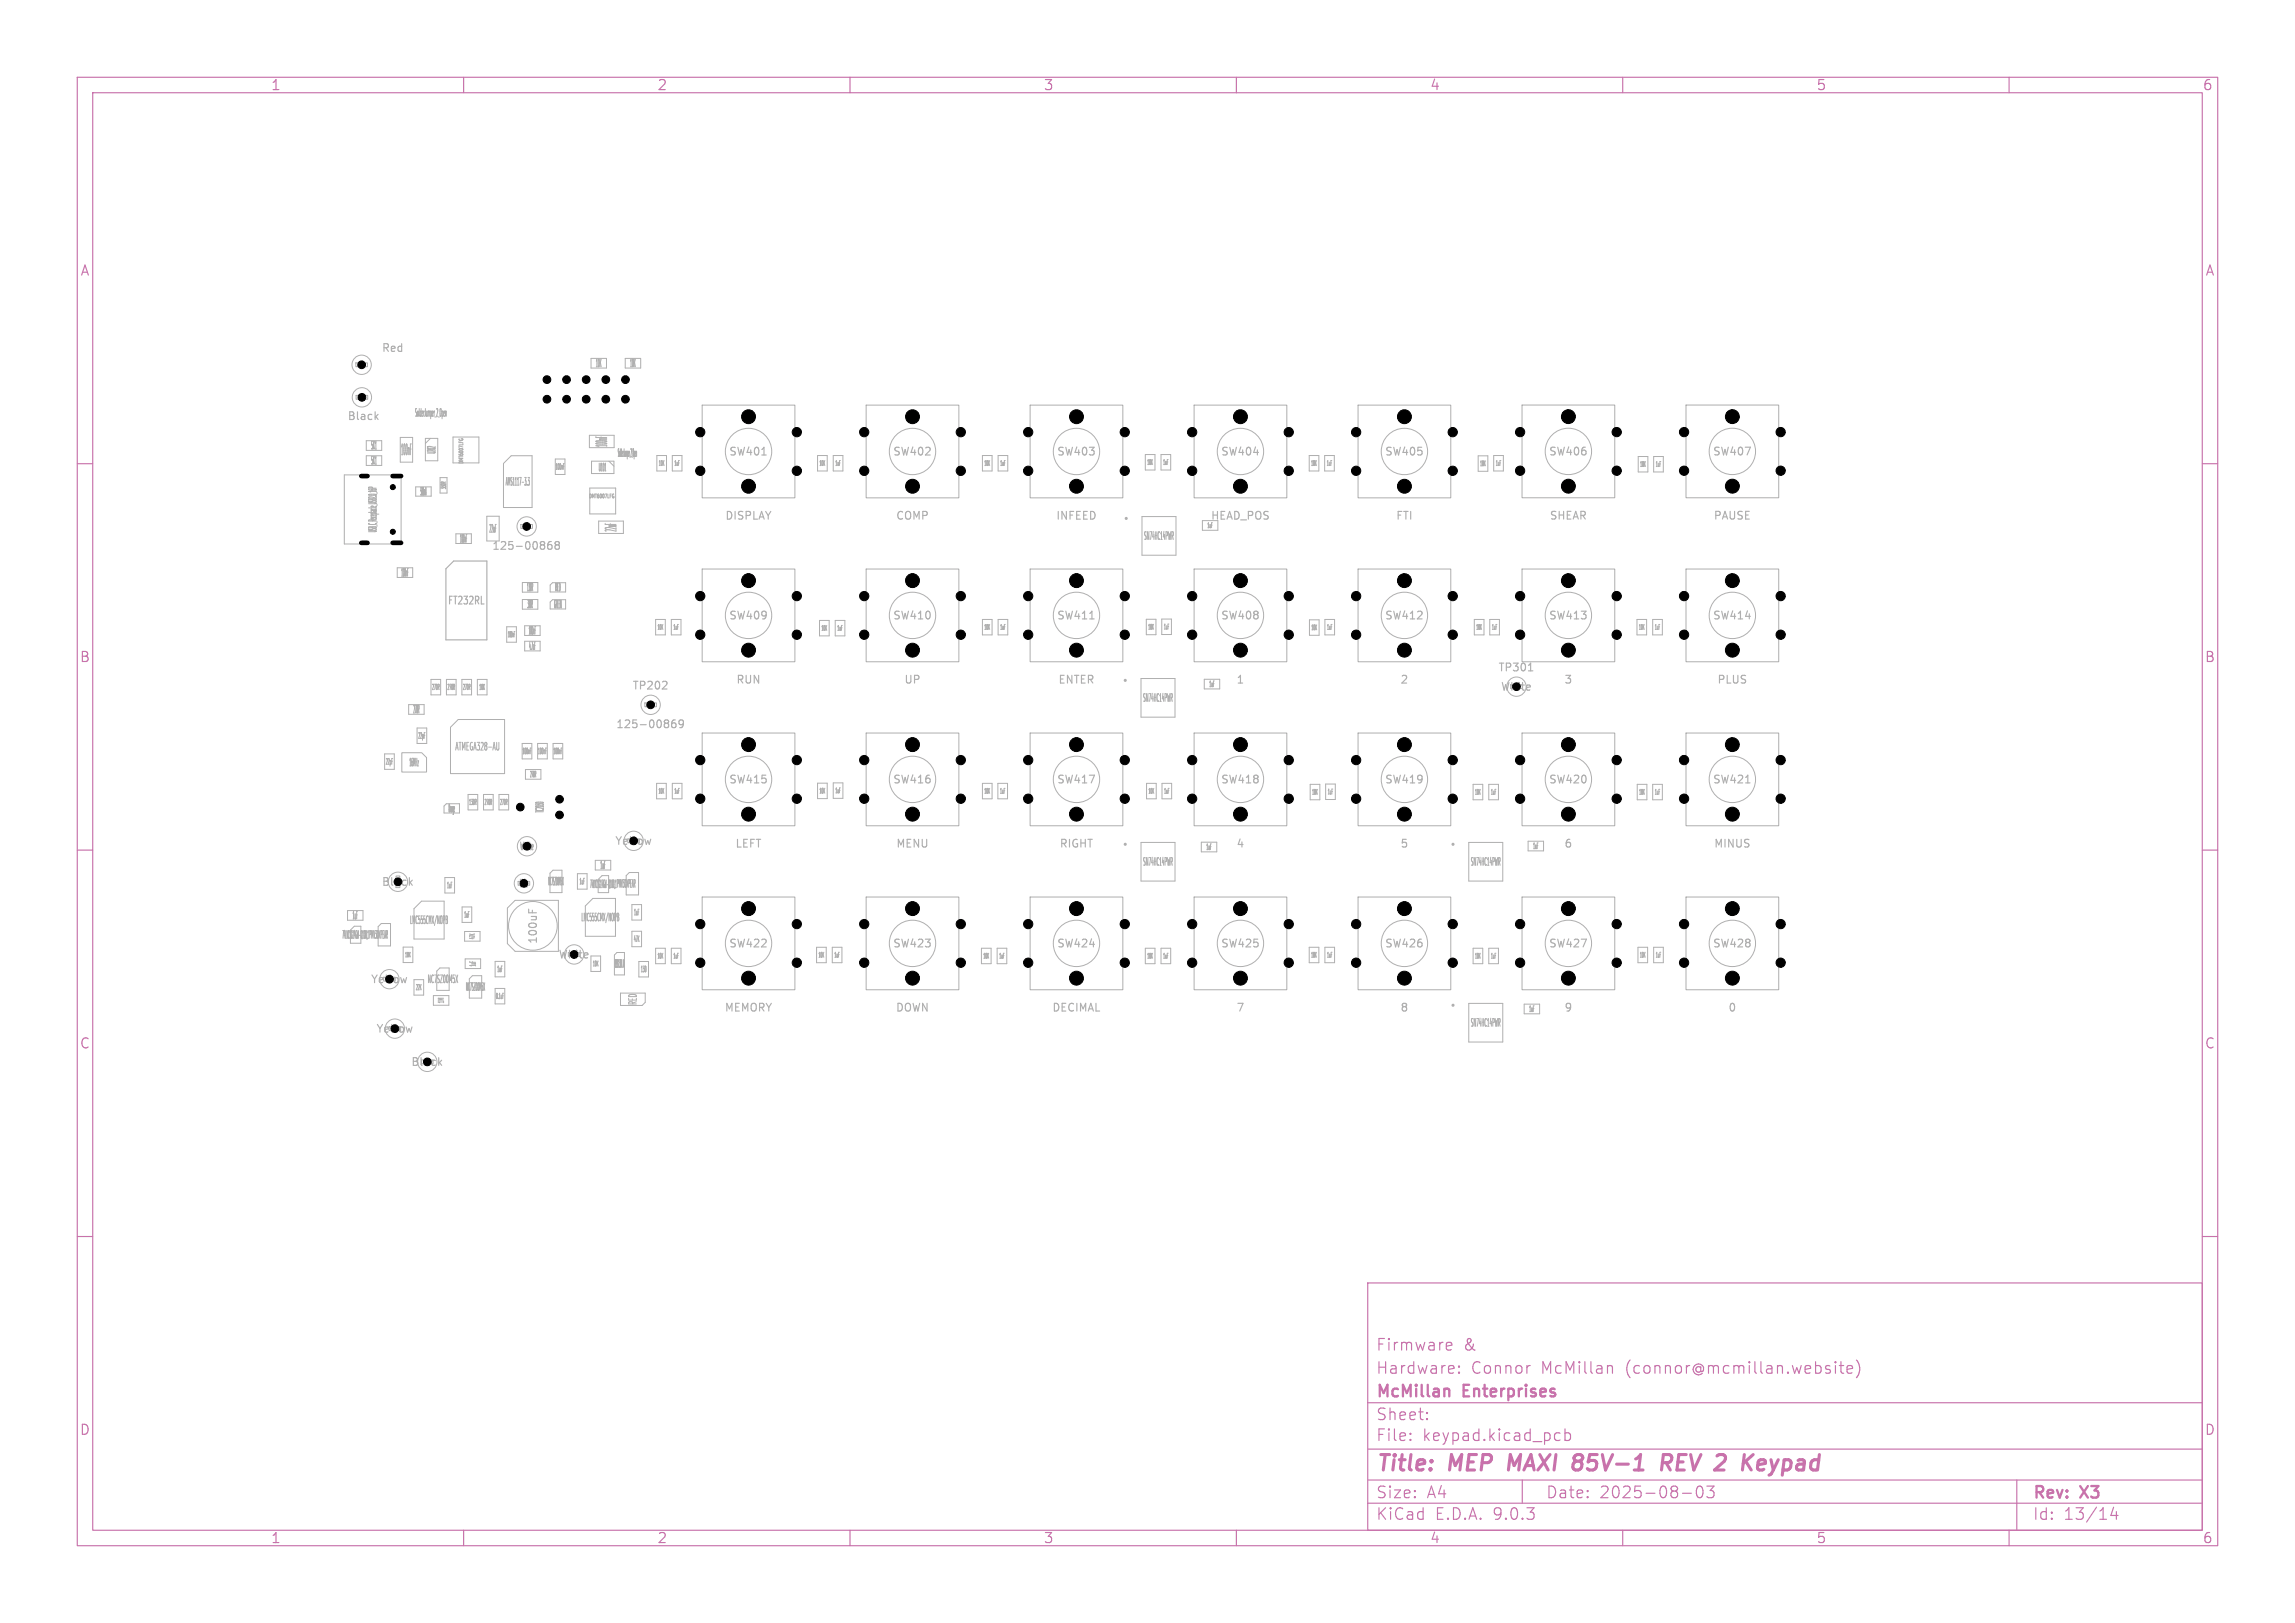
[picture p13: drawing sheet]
<svg xmlns="http://www.w3.org/2000/svg" width="297mm" height="210mm" viewBox="0 0 297 210" stroke-linecap="round" stroke-linejoin="round" font-family="sans-serif">
<defs><g id="words">
<g font-size="2.8" fill="#c872ab">
<text x="178" y="190.9">Title:</text>
<text x="187.7" y="190.9">MEP</text>
<text x="196.1" y="190.9">MAXI</text>
<text x="205.3" y="190.9">85V-1</text>
<text x="217.5" y="190.9">REV 2</text>
<text x="229.6" y="190.9">Keypad</text>
</g>
<g font-size="2.1" fill="#c872ab">
<text x="178" y="178">Hardware:</text>
<text x="178" y="175">Firmware</text>
<text x="189.4" y="175">&amp;</text>
<text x="190.4" y="178">Connor</text>
<text x="199.5" y="178">McMillan</text>
<text x="210.5" y="178">(connor@mcmillan.website)</text>
<text x="178" y="184">Sheet:</text>
<text x="178" y="181.2">McMillan</text>
<text x="189.5" y="181.2">Enterprises</text>
<text x="178" y="186.7">File:</text>
<text x="184.1" y="186.7">keypad.kicad_pcb</text>
<text x="178" y="196.9">KiCad</text>
<text x="178" y="194.1">Size:</text>
<text x="184.7" y="194.1">A4</text>
<text x="185.7" y="196.9">E.D.A.</text>
<text x="193.3" y="196.9">9.0.3</text>
<text x="200" y="194.1">Date:</text>
<text x="207" y="194.1">2025-08-03</text>
<text x="263" y="194.3">Rev:</text>
<text x="263" y="196.9">Id:</text>
<text x="267.1" y="196.9">13/14</text>
<text x="269.4" y="194.3">X3</text>
</g>
<g font-size="1.9" fill="#afafaf">
<text x="51.8" y="59">100nF</text>
<text x="78.7" y="57.9" transform="rotate(-90 78.7 57.9)">100nF</text>
<text x="79.9" y="68.9" transform="rotate(-90 79.9 68.9)">22uF</text>
</g>
<g font-size="1.8" fill="#c872ab">
<text x="35" y="11.9">1</text>
<text x="85" y="11.9">2</text>
<text x="135" y="11.9">3</text>
<text x="185" y="11.9">4</text>
<text x="235" y="11.9">5</text>
<text x="285" y="11.9">6</text>
<text x="10.3" y="35.9">A</text>
<text x="285.4" y="35.9">A</text>
<text x="10.3" y="85.9">B</text>
<text x="285.3" y="85.9">B</text>
<text x="10.3" y="135.9">C</text>
<text x="285.3" y="135.9">C</text>
<text x="10.3" y="185.9">D</text>
<text x="285.3" y="185.9">D</text>
<text x="35" y="199.9">1</text>
<text x="85" y="199.9">2</text>
<text x="135" y="199.9">3</text>
<text x="185" y="199.9">4</text>
<text x="235" y="199.9">5</text>
<text x="285" y="199.9">6</text>
</g>
<g font-size="1.4" fill="#afafaf">
<text x="49.3" y="45.7">Red</text>
<text x="77.1" y="47.6">10K</text>
<text x="81.5" y="47.6">10K</text>
<text x="53.7" y="54">SolderJumper_2_Open</text>
<text x="44.9" y="54.6">Black</text>
<text x="48" y="58.2">5K1</text>
<text x="56.4" y="58.8" transform="rotate(-90 56.4 58.8)">U202</text>
<text x="79.9" y="59.2">SolderJumper_2_Open</text>
<text x="94.3" y="59.1">SW401</text>
<text x="115.5" y="59.1">SW402</text>
<text x="136.7" y="59.1">SW403</text>
<text x="157.9" y="59.1">SW404</text>
<text x="179.1" y="59.1">SW405</text>
<text x="200.4" y="59.1">SW406</text>
<text x="221.6" y="59.1">SW407</text>
<text x="48" y="60.2">5K1</text>
<text x="54.4" y="64.2">500mA</text>
<text x="65.4" y="62.9">AMS1117-3.3</text>
<text x="77.4" y="61.1">U101</text>
<text x="48.8" y="68.9" transform="rotate(-90 48.8 68.9)">USB_C_Receptacle_USB2.0_16P</text>
<text x="59.5" y="70.3">100nF</text>
<text x="63.3" y="69">22uF</text>
<text x="63.6" y="71.3">125-00868</text>
<text x="93.8" y="67.4">DISPLAY</text>
<text x="115.9" y="67.4">COMP</text>
<text x="136.6" y="67.4">INFEED</text>
<text x="148" y="70">SN74HC14PWR</text>
<text x="156.6" y="67.4">HEAD_POS</text>
<text x="180.6" y="67.4">FTI</text>
<text x="200.5" y="67.4">SHEAR</text>
<text x="221.7" y="67.4">PAUSE</text>
<text x="51.9" y="74.7">100nF</text>
<text x="68.2" y="76.6">130R</text>
<text x="71.8" y="76.6">RED</text>
<text x="57.9" y="78.4">FT232RL</text>
<text x="68.2" y="78.8">30R</text>
<text x="68.4" y="82.2">100nF</text>
<text x="71.7" y="78.8">GREEN</text>
<text x="94.3" y="80.4">SW409</text>
<text x="115.5" y="80.4">SW410</text>
<text x="136.7" y="80.4">SW411</text>
<text x="157.9" y="80.4">SW408</text>
<text x="179.1" y="80.4">SW412</text>
<text x="200.4" y="80.4">SW413</text>
<text x="221.6" y="80.4">SW414</text>
<text x="68.4" y="84.2">4.7uF</text>
<text x="81.8" y="89.4">TP202</text>
<text x="95.2" y="88.7">RUN</text>
<text x="116.9" y="88.7">UP</text>
<text x="136.9" y="88.7">ENTER</text>
<text x="159.9" y="88.7">1</text>
<text x="181.1" y="88.7">2</text>
<text x="193.8" y="87.1">TP301</text>
<text x="202.4" y="88.7">3</text>
<text x="222.2" y="88.7">PLUS</text>
<text x="53.4" y="92.4">270R</text>
<text x="79.6" y="94.4">125-00869</text>
<text x="147.8" y="90.9">SN74HC14PWR</text>
<text x="52.9" y="99.2">16MHz</text>
<text x="58.8" y="97.3">ATMEGA328-AU</text>
<text x="94.3" y="101.6">SW415</text>
<text x="115.5" y="101.6">SW416</text>
<text x="136.7" y="101.6">SW417</text>
<text x="157.9" y="101.6">SW418</text>
<text x="179.1" y="101.6">SW419</text>
<text x="200.4" y="101.6">SW420</text>
<text x="221.6" y="101.6">SW421</text>
<text x="58" y="105.2">Orange</text>
<text x="70.5" y="105.2" transform="rotate(-90 70.5 105.2)">TC2030</text>
<text x="77.6" y="112.5">1uF</text>
<text x="95.1" y="109.9">LEFT</text>
<text x="115.9" y="109.9">MENU</text>
<text x="137" y="109.9">RIGHT</text>
<text x="147.8" y="112.1">SN74HC14PWR</text>
<text x="159.9" y="109.9">4</text>
<text x="181.1" y="109.9">5</text>
<text x="190.3" y="112.1">SN74HC14PWR</text>
<text x="202.4" y="109.9">6</text>
<text x="221.7" y="109.9">MINUS</text>
<text x="45.6" y="119">1uF</text>
<text x="53" y="119.7">LMC555CMX/NOPB</text>
<text x="70.9" y="114.6">NC7SZ08M5X</text>
<text x="75.1" y="119.3">LMC555CMX/NOPB</text>
<text x="76.3" y="115">74LVC1G14GW-Q100,1 PMV30XPEAR</text>
<text x="44.3" y="121.5">74LVC1G14GW-Q100,1 PMV30XPEAR</text>
<text x="69.7" y="122.2" transform="rotate(-90 69.7 122.2)">100uF</text>
<text x="79.5" y="125.3">BSS138 JI</text>
<text x="94.3" y="122.8">SW422</text>
<text x="115.5" y="122.8">SW423</text>
<text x="136.7" y="122.8">SW424</text>
<text x="157.9" y="122.8">SW425</text>
<text x="179.1" y="122.8">SW426</text>
<text x="200.4" y="122.8">SW427</text>
<text x="221.6" y="122.8">SW428</text>
<text x="55.2" y="127.4">NC7SZ00M5X</text>
<text x="60.2" y="128.3">NC7SZ00M5X</text>
<text x="82.6" y="130.2" transform="rotate(-90 82.6 130.2)">RED</text>
<text x="93.7" y="131.1">MEMORY</text>
<text x="115.8" y="131.1">DOWN</text>
<text x="136.1" y="131.1">DECIMAL</text>
<text x="159.9" y="131.1">7</text>
<text x="181.1" y="131.1">8</text>
<text x="202.4" y="131.1">9</text>
<text x="223.6" y="131.1">0</text>
<text x="190.3" y="133">SN74HC14PWR</text>
</g>
<g font-size="1.4">
<text x="194.1" y="89.6">White</text>
<text x="67.2" y="110.2">White</text>
<text x="79.5" y="109.5">Yellow</text>
<text x="49.3" y="114.8">Black</text>
<text x="67.2" y="114.9">White</text>
<text x="72.2" y="124.2">White</text>
<text x="47.9" y="127.4">Yellow</text>
<text x="48.6" y="133.8">Yellow</text>
<text x="53.1" y="138.1">Black</text>
</g>
<g font-size="1" fill="#afafaf">
<text x="71.8" y="60.9">100nF</text>
<text x="65.7" y="82.5">100nF</text>
<text x="55.8" y="89.4">270R</text>
<text x="57.8" y="89.4">270R</text>
<text x="59.8" y="89.4">270R</text>
<text x="62" y="89.4">10K</text>
<text x="156.4" y="89">1uF</text>
<text x="54.1" y="95.7">22pF</text>
<text x="49.9" y="99">22pF</text>
<text x="67.6" y="97.7">100nF</text>
<text x="68.6" y="100.7">270R</text>
<text x="69.6" y="97.7">100nF</text>
<text x="71.6" y="97.7">100nF</text>
<text x="60.6" y="104.2">130R</text>
<text x="62.6" y="104.2">270R</text>
<text x="64.6" y="104.2">270R</text>
<text x="156.1" y="110.1">1uF</text>
<text x="198.3" y="109.9">1uF</text>
<text x="57.8" y="115">1uF</text>
<text x="60" y="118.8">1uF</text>
<text x="74.9" y="114.5">1uF</text>
<text x="82" y="118.5">1uF</text>
<text x="61.7" y="125.1" transform="rotate(-90 61.7 125.1)">1uF</text>
<text x="64.3" y="125.9">1uF</text>
<text x="82" y="122">47K</text>
<text x="82.9" y="125.9">130</text>
<text x="53.8" y="128.2">22K</text>
<text x="57.6" y="129.9" transform="rotate(-90 57.6 129.9)">1M</text>
<text x="64.1" y="129.3">0.1uF</text>
<text x="197.8" y="131">1uF</text>
</g>
<g font-size=".9" fill="#afafaf">
<text x="85.2" y="60.4">10K</text>
<text x="87.2" y="60.4">1uF</text>
<text x="106" y="60.4">10K</text>
<text x="108" y="60.4">1uF</text>
<text x="127.3" y="60.4">10K</text>
<text x="129.4" y="60.4">1uF</text>
<text x="148.4" y="60.2">10K</text>
<text x="150.5" y="60.2">1uF</text>
<text x="169.6" y="60.4">10K</text>
<text x="171.6" y="60.4">1uF</text>
<text x="191.5" y="60.4">10K</text>
<text x="193.5" y="60.4">1uF</text>
<text x="212.2" y="60.5">10K</text>
<text x="214.2" y="60.5">1uF</text>
<text x="156.2" y="68.4">1uF</text>
<text x="85" y="81.6">10K</text>
<text x="87.1" y="81.6">1uF</text>
<text x="106.2" y="81.7">10K</text>
<text x="108.3" y="81.7">1uF</text>
<text x="127.3" y="81.6">10K</text>
<text x="129.4" y="81.6">1uF</text>
<text x="148.5" y="81.5">10K</text>
<text x="150.6" y="81.5">1uF</text>
<text x="169.7" y="81.6">10K</text>
<text x="171.7" y="81.6">1uF</text>
<text x="191" y="81.6">10K</text>
<text x="193" y="81.6">1uF</text>
<text x="212" y="81.6">10K</text>
<text x="214.1" y="81.6">1uF</text>
<text x="85.2" y="102.8">10K</text>
<text x="87.2" y="102.8">1uF</text>
<text x="106" y="102.8">10K</text>
<text x="108" y="102.7">1uF</text>
<text x="127.3" y="102.8">10K</text>
<text x="129.4" y="102.8">1uF</text>
<text x="148.6" y="102.8">10K</text>
<text x="150.6" y="102.8">1uF</text>
<text x="169.7" y="102.9">10K</text>
<text x="171.8" y="102.9">1uF</text>
<text x="190.8" y="102.9">10K</text>
<text x="192.9" y="102.9">1uF</text>
<text x="212.1" y="102.9">10K</text>
<text x="214.1" y="102.9">1uF</text>
<text x="61.5" y="121.6" transform="rotate(-90 61.5 121.6)">47K</text>
<text x="76.7" y="125.1">10K</text>
<text x="85" y="124.1">10K</text>
<text x="87.1" y="124.1">1uF</text>
<text x="105.9" y="124">10K</text>
<text x="107.9" y="124">1uF</text>
<text x="127.2" y="124.1">10K</text>
<text x="129.3" y="124.1">1uF</text>
<text x="148.4" y="124.1">10K</text>
<text x="150.5" y="124.1">1uF</text>
<text x="169.6" y="124">10K</text>
<text x="171.7" y="124">1uF</text>
<text x="190.8" y="124.1">10K</text>
<text x="192.9" y="124.1">1uF</text>
<text x="212.2" y="124">10K</text>
<text x="214.2" y="124">1uF</text>
</g>
<g font-size=".8" fill="#afafaf">
<text x="57.8" y="63.4" transform="rotate(-90 57.8 63.4)">330R</text>
<text x="52.4" y="123.9">10K</text>
</g>
<g font-size=".7" fill="#afafaf">
<text x="60.1" y="60.1" transform="rotate(-90 60.1 60.1)">DMT6007LFG</text>
<text x="76.1" y="64.6">DMT6007LFG</text>
</g>
</g></defs>
<g fill="none" stroke="#c872ab" stroke-width=".15">
<path d="M10 10h277v190h-277zM12 12h273v186h-273zM60 10v2M110 10v2M160 10v2M210 10v2M260 10v2M10 60h2M285 60h2M10 110h2M285 110h2M10 160h2"/>
<path d="M177 166h108v32h-108zM187.2 174.6l.2 .1 .4-.1M187.2 173.8l.5-.1 .1 .1 .1 .3-.7 .1M188.8 177.6h.1l-.1 .1M188.8 177.6h-.1l.1 .1M188.8 176.8v.1M188.8 177.6v.1M188.8 176.8h.1l-.1 .1M188.8 176.8h-.1l.1 .1M197.9 176.7h.1M208.2 176.7l.4 .1 .1 .1v.8M237.5 176.2l.1 .1h-.1"/>
<path d="M237.5 176.2v.1M237.5 176.7v1M238 176.7h.6M238.2 176.2v1.3l.1 .1 .3 .1M239 177.2l.7-.1v-.3l-.5-.1-.2 .2 .1 .7 .1 .1 .5-.1M240.2 176a1.72 1.72 0 0 1 0 2.3M285 160h2M60 198v2M110 198v2M160 198v2M177 194.5h108M177 191.5h108"/>
<path d="M177 187.5h108M177 181.5h108M182.5 186.3h.1l-.1 .1M182.5 186.3v.1M182.5 185.5v.1M182.5 185.5h.1l-.1 .1M184.7 183.6v.1M184.7 183.6h-.1l.1 .1M184.7 182.8v.1M184.7 182.8h-.1l.1 .1M197 191.5v3M201.3 186.3l.2 .1 .4-.1"/>
<path d="M201.3 185.5l.2-.1 .4 .1M202.5 185.5l.5-.1 .2 .3v.4l-.1 .2-.1 .1-.5-.1M202.5 184.9v1.5M210 198v2M217.7 193.2h1.2M219.7 192.4a.36 .36 0 0 1 .6 .2 .77 .77 0 0 1-.4 1.2 1 1 0 0 1-.2-1.4zM220.9 192.3h.9l-.5 .6a.41 .41 0 0 1 .5 .3v.3l-.1 .2-.6 .1-.2-.1M260 198v2M261 191.5v6.5M273.5 195l-.3 1.1h.9M273.9 195.6v1"/>
</g>
<path d="M195.5 188.2l-.3 2M204 189.1h.4M204.1 188.2h.4M204.4 189.1l.2 .1M204.6 190l-.3 .2M204.6 189l-.2 .1M215.1 189.3h.8a.55 .55 0 0 0 .4-.5 .55 .55 0 0 0-.3-.6h-.7l-.3 2M215.6 189.3l.6 .9M227.8 188.9l.6 .1 .1 .4-1 .1M228.3 190.1l-.6 .1" fill="none" stroke="#c872ab" stroke-width=".4"/>
<path d="M187.3 179.7l.3 .2v.8" fill="none" stroke="#c872ab" stroke-width=".3"/>
<g fill="none" stroke="#afafaf" stroke-width=".13">
<path d="M46.1 47h1.4v.5h-1.4zM46.1 51.2h1.5v.5h-1.5zM47.4 57h2v1.3h-2zM47.4 59h2v1.2h-2zM51.8 56.6h1.6v3.2h-1.6zM55 56.7h1.7v2.9h-1.7zM55.7 56.7l-.7 .7M57.7 53.2l.1 .7M58.6 56.6h3.4v3.3h-3.4zM59.4 56.8h.1M59.7 56.8h.2M65.2 60l1-1h2.7v6.7h-3.7z"/>
<path d="M71.9 59.4h1.2v2h-1.2zM76.3 56.3h3.2v1.6h-3.2zM76.5 46.4h2v1.2h-2zM76.5 59.7h2.9v1.6h-2.9zM78.8 59.7l.6 .6M80.9 46.4h2v1.2h-2zM85 58.9h1.3v2h-1.3zM87 58.9h1.3v2h-1.3zM90.9 52.4h12v12h-12zM105.8 58.9h1.3v2h-1.3zM107.8 58.9h1.3v2h-1.3zM112.1 52.4h12v12h-12z"/>
<path d="M127.1 58.9h1.3v2h-1.3zM129.2 58.9h1.2v2h-1.2zM133.3 52.4h12v12h-12zM148.2 58.8h1.3v2h-1.3zM150.3 58.8h1.2v2h-1.2zM154.5 52.4h12v12h-12zM169.4 58.9h1.3v2h-1.3zM171.4 58.9h1.3v2h-1.3zM175.7 52.4h12v12h-12zM191.3 59h1.2v2h-1.2zM193.3 58.9h1.3v2h-1.3zM197 52.4h12v12h-12z"/>
<path d="M212 59.1h1.3v2h-1.3zM214 59.1h1.3v2h-1.3zM218.2 52.4h12v12h-12zM44.6 61.5h7.3v8.9h-7.3zM47.7 63.2a.3 .3 0 0 1 .5 0M51.4 73.5h2v1.2h-2zM53.8 63h2v1.2h-2zM56.9 61.8h.9v2h-.9zM59 69.1h2v1.2h-2zM63 66.8h1.6v3.2h-1.6zM67.4 67.9h1.5v.5h-1.5zM67.6 75.4h2v1.2h-2z"/>
<path d="M67.6 77.6h2v1.2h-2zM68.3 61.8h.2l-.1 .4 .1 .4v.2h-.1M71.5 75.4h1.7v1.2h-2v-.9zM71.5 77.6h1.7v1.2h-2M76.3 63.2h3.4v3.3h-3.4zM77.5 67.4h3.2v1.6h-3.2zM79.4 64.2v.2M79.4 63.9v.1M90.9 73.6h12v12h-12zM112.1 73.6h12v12h-12zM133.3 73.6h12v12h-12zM147.8 66.8h4.4v5h-4.4z"/>
<path d="M154.5 73.6h12v12h-12zM155.6 67.4h2v1.2h-2zM175.7 73.6h12v12h-12zM197 73.6h12v12h-12zM218.2 73.6h12v12h-12zM49.8 97.6h1.2v2h-1.2zM52 97.4h2.6l.6 .6v1.9h-3.2zM52.9 91.2h2v1.2h-2zM54 94.2h1.2v2h-1.2zM55.8 87.9h1.2v2h-1.2zM57.8 87.9h1.2v2h-1.2zM58.3 94.1l1-1h6v7h-7z"/>
<path d="M59.8 87.9h1.2v2h-1.2zM61.8 87.9h1.2v2h-1.2zM64.6 96.1l-.1 .9M65.6 81.1h1.2v2h-1.2zM67.6 96.2h1.2v2h-1.2zM67.9 83h2v1.2h-2zM67.9 81h2v1.2h-2zM68 99.6h2v1.2h-2zM69.6 96.2h1.2v2h-1.2zM71.6 96.2h1.2v2h-1.2zM83.5 91h1.5v.5h-1.5zM84.8 80.2h1.3v2h-1.3z"/>
<path d="M86.9 80.2h1.2v2h-1.2zM90.9 94.9h12v12h-12zM106.1 80.3h1.2v2h-1.2zM108.1 80.3h1.2v2h-1.2zM112.1 94.9h12v12h-12zM127.1 80.2h1.3v2h-1.3zM129.2 80.2h1.2v2h-1.2zM133.3 94.9h12v12h-12zM147.7 87.8h4.4v5h-4.4zM148.3 80.1h1.3v2h-1.3zM150.3 80.1h1.3v2h-1.3zM154.5 94.9h12v12h-12z"/>
<path d="M155.8 87.9h2v1.2h-2zM169.5 80.2h1.2v2h-1.2zM171.5 80.2h1.2v2h-1.2zM175.7 94.9h12v12h-12zM190.8 80.2h1.2v2h-1.2zM192.8 80.2h1.2v2h-1.2zM197 94.9h12v12h-12zM211.8 80.2h1.3v2h-1.3zM213.9 80.2h1.2v2h-1.2zM218.2 94.9h12v12h-12zM45 117.8h2v1.3h-2zM48.9 119.9l.4-.4h1.2v2.9h-1.6z"/>
<path d="M54.6 116.6h2.9v4.9h-3.9v-3.9zM57.5 104.3l.3-.3h1.7v1.2h-2zM57.6 113.6h1.2v2h-1.2zM57.8 119l.1 .2-.1 .3M57.9 118.6v.3M59.8 117.4h1.3v2h-1.3zM60.6 102.8h1.2v2h-1.2zM62.6 102.8h1.2v2h-1.2zM64.6 102.8h1.2v2h-1.2zM66.7 116.5h5.6v6.6h-5.6l-1-1v-4.6zM71.6 112.6h1.1v2.9h-1.5v-2.5zM74.7 113.1h1.3v2h-1.3z"/>
<path d="M75.7 117.2l1-.9h2.9v4.9h-3.9zM77 111.3h2v1.3h-2zM77.4 113.8l.5-.5h.9v2.2M80 118.6l.1 .2-.1 .4M80 118.2v.4M81 113.3l.4-.4h1.2v2.9h-1.6zM81.8 117.1h1.2v2h-1.2zM85 101.4h1.2v2h-1.2zM87 101.4h1.3v2h-1.3zM90.9 116.1h12v12h-12zM105.8 101.3h1.3v2h-1.3zM107.8 101.3h1.3v2h-1.3z"/>
<path d="M112.1 116.1h12v12h-12zM127.1 101.4h1.3v2h-1.3zM129.1 101.4h1.3v2h-1.3zM133.3 116.1h12v12h-12zM147.7 109h4.4v5h-4.4zM148.4 101.4h1.2v2h-1.2zM150.4 101.4h1.2v2h-1.2zM154.5 116.1h12v12h-12zM155.5 109h2v1.2h-2zM169.6 101.5h1.2v2h-1.2zM171.6 101.5h1.2v2h-1.2zM175.7 116.1h12v12h-12z"/>
<path d="M190.1 109h4.4v5h-4.4zM190.6 101.5h1.3v2h-1.3zM192.7 101.5h1.2v2h-1.2zM197 116.1h12v12h-12zM197.8 108.8h2v1.3h-2zM211.9 101.5h1.2v2h-1.2zM213.9 101.5h1.2v2h-1.2zM218.2 116.1h12v12h-12zM45.3 120.4l.6-.5h.8v2.2M52.2 122.6h1.2v2h-1.2zM53.6 126.8h1.2v2h-1.2zM56.1 128.8h2v1.3h-2z"/>
<path d="M56.5 125.7l.4-.4h1.2v2.9h-1.6zM60.1 120.5h2v1.3h-2zM60.2 124.1h2v1.2h-2zM61.1 126.3h1.2v2.9h-1.6v-2.5zM64.1 124.4h1.2v2h-1.2zM64.1 127.9h1.2v2h-1.2zM76.5 123.7h1.2v2h-1.2zM79.8 123.3h1v2.9h-1.3v-2.6zM80.3 128.5h3.2v1.2l-.4 .4h-2.8zM81.8 120.5h1.2v2h-1.2zM82.7 124.4h1.2v2h-1.2zM84.8 122.7h1.3v2h-1.3z"/>
<path d="M86.9 122.7h1.2v2h-1.2zM105.7 122.6h1.2v2h-1.2zM107.7 122.6h1.3v2h-1.3zM127 122.7h1.3v2h-1.3zM129 122.7h1.3v2h-1.3zM148.2 122.7h1.3v2h-1.3zM150.3 122.7h1.2v2h-1.2zM169.4 122.6h1.3v2h-1.3zM171.5 122.6h1.2v2h-1.2zM190.1 129.8h4.4v5h-4.4zM190.6 122.7h1.3v2h-1.3zM192.7 122.7h1.2v2h-1.2z"/>
<path d="M197.2 129.9h2v1.3h-2zM212 122.6h1.2v2h-1.2zM214 122.6h1.3v2h-1.3z"/>
<circle cx="46.8" cy="47.2" r="1.25"/>
<circle cx="46.8" cy="51.4" r="1.25"/>
<circle cx="96.9" cy="58.4" r="3"/>
<circle cx="118.1" cy="58.4" r="3"/>
<circle cx="139.3" cy="58.4" r="3"/>
<circle cx="160.5" cy="58.4" r="3"/>
<circle cx="181.7" cy="58.4" r="3"/>
<circle cx="203" cy="58.4" r="3"/>
<circle cx="224.2" cy="58.4" r="3"/>
<circle cx="68.2" cy="68.1" r="1.25"/>
<circle cx="96.9" cy="79.6" r="3"/>
<circle cx="118.1" cy="79.6" r="3"/>
<circle cx="139.3" cy="79.6" r="3"/>
<circle cx="160.5" cy="79.6" r="3"/>
<circle cx="181.7" cy="79.6" r="3"/>
<circle cx="203" cy="79.6" r="3"/>
<circle cx="224.2" cy="79.6" r="3"/>
<circle cx="84.2" cy="91.2" r="1.25"/>
<circle cx="196.3" cy="88.8" r="1.25"/>
<circle cx="51.5" cy="114.1" r="1.25"/>
<circle cx="67.8" cy="114.3" r="1.25"/>
<circle cx="68.2" cy="109.5" r="1.25"/>
<circle cx="69" cy="119.8" r="3.1"/>
<circle cx="82" cy="108.8" r="1.25"/>
<circle cx="96.9" cy="100.8" r="3"/>
<circle cx="118.1" cy="100.8" r="3"/>
<circle cx="139.3" cy="100.8" r="3"/>
<circle cx="160.5" cy="100.8" r="3"/>
<circle cx="181.7" cy="100.8" r="3"/>
<circle cx="203" cy="100.8" r="3"/>
<circle cx="224.2" cy="100.8" r="3"/>
<circle cx="50.4" cy="126.7" r="1.25"/>
<circle cx="51.1" cy="133.1" r="1.25"/>
<circle cx="55.3" cy="137.4" r="1.25"/>
<circle cx="74.3" cy="123.5" r="1.25"/>
<circle cx="96.9" cy="122.1" r="3"/>
<circle cx="118.1" cy="122.1" r="3"/>
<circle cx="139.3" cy="122.1" r="3"/>
<circle cx="160.5" cy="122.1" r="3"/>
<circle cx="181.7" cy="122.1" r="3"/>
<circle cx="203" cy="122.1" r="3"/>
<circle cx="224.2" cy="122.1" r="3"/>
</g>
<g fill="none" stroke="#afafaf" stroke-width=".15">
<path d="M48.6 53.9l.3 .4M48.9 53.6l-.4 .4M98.6 58.9h.6M58.7 72.6h4.3v10.2h-5.3v-9.2zM71.3 70.1a.4 .4 0 0 0-.4 .4v.4l.1 .1 .3 .1 .1-.1v-.4l-.1-.1h-.2l-.2 .1M72 70.5l-.2-.2 .2-.2h.3l.1 .2-.2 .2M72 70.5l-.2 .2v.2l.2 .2 .3-.1 .1-.1v-.2l-.2-.2M72 70.5h.2M85.7 89.2h.6M86.3 88.3v.3M87.4 93.2a.4 .4 0 0 0-.5 .4v.4l.1 .1 .3 .1 .1-.1 .1-.4-.1-.1-.3-.1-.2 .2M88.4 93.6l-.2 .2-.2-.1-.1-.1 .1-.4h.2l.2 .1a.66 .66 0 0 1-.2 .9h-.2"/>
<path d="M141 80.1h.6M197.8 86.8h.6M53.1 114.2l.3 .4M53.4 113.9l-.4 .4M68.4 117.6v.5M68.9 117.8v.3M84.2 108.6l-.2 .7M225.9 101.3h.6M52.6 126.5l-.2 .7M53.3 132.9l-.2 .7M56.9 137.5l.3 .4M57.2 137.2l-.4 .4"/>
</g>
<g fill="none" stroke="#afafaf" stroke-width=".2">
<circle cx="145.7" cy="67.1" r=".1"/>
<circle cx="145.6" cy="88" r=".1"/>
<circle cx="145.6" cy="109.2" r=".1"/>
<circle cx="188" cy="109.2" r=".1"/>
<circle cx="188" cy="130.1" r=".1"/>
</g>
<g fill="#000" stroke="#000" stroke-width=".13">
<circle cx="46.8" cy="47.2" r=".5"/>
<circle cx="46.8" cy="51.4" r=".5"/>
<circle cx="70.8" cy="51.7" r=".5"/>
<circle cx="70.8" cy="49.1" r=".5"/>
<circle cx="73.3" cy="49.1" r=".5"/>
<circle cx="73.3" cy="51.7" r=".5"/>
<circle cx="75.9" cy="49.1" r=".5"/>
<circle cx="75.9" cy="51.7" r=".5"/>
<circle cx="78.4" cy="51.7" r=".5"/>
<circle cx="78.4" cy="49.1" r=".5"/>
<circle cx="80.9" cy="49.1" r=".5"/>
<circle cx="80.9" cy="51.7" r=".5"/>
<circle cx="90.6" cy="55.9" r=".6"/>
<circle cx="96.9" cy="53.9" r=".9"/>
<circle cx="103.1" cy="55.9" r=".6"/>
<circle cx="111.8" cy="55.9" r=".6"/>
<circle cx="118.1" cy="53.9" r=".9"/>
<circle cx="124.3" cy="55.9" r=".6"/>
<circle cx="133.1" cy="55.9" r=".6"/>
<circle cx="139.3" cy="53.9" r=".9"/>
<circle cx="145.6" cy="55.9" r=".6"/>
<circle cx="154.3" cy="55.9" r=".6"/>
<circle cx="160.5" cy="53.9" r=".9"/>
<circle cx="166.8" cy="55.9" r=".6"/>
<circle cx="175.5" cy="55.9" r=".6"/>
<circle cx="181.7" cy="53.9" r=".9"/>
<circle cx="188" cy="55.9" r=".6"/>
<circle cx="196.7" cy="55.9" r=".6"/>
<circle cx="203" cy="53.9" r=".9"/>
<circle cx="209.2" cy="55.9" r=".6"/>
<circle cx="217.9" cy="55.9" r=".6"/>
<circle cx="224.2" cy="53.9" r=".9"/>
<circle cx="230.4" cy="55.9" r=".6"/>
<circle cx="50.8" cy="63" r=".33"/>
<circle cx="50.8" cy="68.8" r=".33"/>
<circle cx="68.2" cy="68.1" r=".5"/>
<circle cx="90.6" cy="77.1" r=".6"/>
<circle cx="90.6" cy="60.9" r=".6"/>
<circle cx="96.9" cy="75.1" r=".9"/>
<circle cx="96.9" cy="62.9" r=".9"/>
<circle cx="103.1" cy="77.1" r=".6"/>
<circle cx="103.1" cy="60.9" r=".6"/>
<circle cx="111.8" cy="77.1" r=".6"/>
<circle cx="111.8" cy="60.9" r=".6"/>
<circle cx="118.1" cy="75.1" r=".9"/>
<circle cx="118.1" cy="62.9" r=".9"/>
<circle cx="124.3" cy="77.1" r=".6"/>
<circle cx="124.3" cy="60.9" r=".6"/>
<circle cx="133.1" cy="77.1" r=".6"/>
<circle cx="133.1" cy="60.9" r=".6"/>
<circle cx="139.3" cy="75.1" r=".9"/>
<circle cx="139.3" cy="62.9" r=".9"/>
<circle cx="145.6" cy="77.1" r=".6"/>
<circle cx="145.6" cy="60.9" r=".6"/>
<circle cx="154.3" cy="77.1" r=".6"/>
<circle cx="154.3" cy="60.9" r=".6"/>
<circle cx="160.5" cy="75.1" r=".9"/>
<circle cx="160.5" cy="62.9" r=".9"/>
<circle cx="166.8" cy="77.1" r=".6"/>
<circle cx="166.8" cy="60.9" r=".6"/>
<circle cx="175.5" cy="77.1" r=".6"/>
<circle cx="175.5" cy="60.9" r=".6"/>
<circle cx="181.7" cy="75.1" r=".9"/>
<circle cx="181.7" cy="62.9" r=".9"/>
<circle cx="188" cy="77.1" r=".6"/>
<circle cx="188" cy="60.9" r=".6"/>
<circle cx="196.7" cy="60.9" r=".6"/>
<circle cx="196.7" cy="77.1" r=".6"/>
<circle cx="203" cy="62.9" r=".9"/>
<circle cx="203" cy="75.1" r=".9"/>
<circle cx="209.2" cy="60.9" r=".6"/>
<circle cx="209.2" cy="77.1" r=".6"/>
<circle cx="217.9" cy="60.9" r=".6"/>
<circle cx="217.9" cy="77.1" r=".6"/>
<circle cx="224.2" cy="62.9" r=".9"/>
<circle cx="224.2" cy="75.1" r=".9"/>
<circle cx="230.4" cy="60.9" r=".6"/>
<circle cx="230.4" cy="77.1" r=".6"/>
<circle cx="84.2" cy="91.2" r=".5"/>
<circle cx="90.6" cy="98.3" r=".6"/>
<circle cx="90.6" cy="82.1" r=".6"/>
<circle cx="96.9" cy="96.3" r=".9"/>
<circle cx="96.9" cy="84.1" r=".9"/>
<circle cx="103.1" cy="98.3" r=".6"/>
<circle cx="103.1" cy="82.1" r=".6"/>
<circle cx="111.8" cy="98.3" r=".6"/>
<circle cx="111.8" cy="82.1" r=".6"/>
<circle cx="118.1" cy="96.3" r=".9"/>
<circle cx="118.1" cy="84.1" r=".9"/>
<circle cx="124.3" cy="98.3" r=".6"/>
<circle cx="124.3" cy="82.1" r=".6"/>
<circle cx="133.1" cy="98.3" r=".6"/>
<circle cx="133.1" cy="82.1" r=".6"/>
<circle cx="139.3" cy="96.3" r=".9"/>
<circle cx="139.3" cy="84.1" r=".9"/>
<circle cx="145.6" cy="98.3" r=".6"/>
<circle cx="145.6" cy="82.1" r=".6"/>
<circle cx="154.3" cy="98.3" r=".6"/>
<circle cx="154.3" cy="82.1" r=".6"/>
<circle cx="160.5" cy="96.3" r=".9"/>
<circle cx="160.5" cy="84.1" r=".9"/>
<circle cx="166.8" cy="98.3" r=".6"/>
<circle cx="166.8" cy="82.1" r=".6"/>
<circle cx="175.5" cy="98.3" r=".6"/>
<circle cx="175.5" cy="82.1" r=".6"/>
<circle cx="181.7" cy="96.3" r=".9"/>
<circle cx="181.7" cy="84.1" r=".9"/>
<circle cx="188" cy="98.3" r=".6"/>
<circle cx="188" cy="82.1" r=".6"/>
<circle cx="196.7" cy="98.3" r=".6"/>
<circle cx="196.7" cy="82.1" r=".6"/>
<circle cx="203" cy="96.3" r=".9"/>
<circle cx="203" cy="84.1" r=".9"/>
<circle cx="209.2" cy="98.3" r=".6"/>
<circle cx="209.2" cy="82.1" r=".6"/>
<circle cx="217.9" cy="98.3" r=".6"/>
<circle cx="217.9" cy="82.1" r=".6"/>
<circle cx="224.2" cy="96.3" r=".9"/>
<circle cx="224.2" cy="84.1" r=".9"/>
<circle cx="230.4" cy="98.3" r=".6"/>
<circle cx="230.4" cy="82.1" r=".6"/>
<circle cx="67.3" cy="104.4" r=".5"/>
<circle cx="72.4" cy="105.5" r=".5"/>
<circle cx="72.4" cy="103.4" r=".5"/>
<circle cx="90.6" cy="119.6" r=".6"/>
<circle cx="90.6" cy="103.3" r=".6"/>
<circle cx="96.9" cy="117.6" r=".9"/>
<circle cx="96.9" cy="105.3" r=".9"/>
<circle cx="103.1" cy="119.6" r=".6"/>
<circle cx="103.1" cy="103.3" r=".6"/>
<circle cx="111.8" cy="119.6" r=".6"/>
<circle cx="111.8" cy="103.3" r=".6"/>
<circle cx="118.1" cy="117.6" r=".9"/>
<circle cx="118.1" cy="105.3" r=".9"/>
<circle cx="124.3" cy="119.6" r=".6"/>
<circle cx="124.3" cy="103.3" r=".6"/>
<circle cx="133.1" cy="119.6" r=".6"/>
<circle cx="133.1" cy="103.3" r=".6"/>
<circle cx="139.3" cy="117.6" r=".9"/>
<circle cx="139.3" cy="105.3" r=".9"/>
<circle cx="145.6" cy="119.6" r=".6"/>
<circle cx="145.6" cy="103.3" r=".6"/>
<circle cx="154.3" cy="119.6" r=".6"/>
<circle cx="154.3" cy="103.3" r=".6"/>
<circle cx="160.5" cy="117.6" r=".9"/>
<circle cx="160.5" cy="105.3" r=".9"/>
<circle cx="166.8" cy="119.6" r=".6"/>
<circle cx="166.8" cy="103.3" r=".6"/>
<circle cx="175.5" cy="119.6" r=".6"/>
<circle cx="175.5" cy="103.3" r=".6"/>
<circle cx="181.7" cy="117.6" r=".9"/>
<circle cx="181.7" cy="105.3" r=".9"/>
<circle cx="188" cy="119.6" r=".6"/>
<circle cx="188" cy="103.3" r=".6"/>
<circle cx="196.7" cy="119.6" r=".6"/>
<circle cx="196.7" cy="103.3" r=".6"/>
<circle cx="203" cy="117.6" r=".9"/>
<circle cx="203" cy="105.3" r=".9"/>
<circle cx="209.2" cy="119.6" r=".6"/>
<circle cx="209.2" cy="103.3" r=".6"/>
<circle cx="217.9" cy="119.6" r=".6"/>
<circle cx="217.9" cy="103.3" r=".6"/>
<circle cx="224.2" cy="117.6" r=".9"/>
<circle cx="224.2" cy="105.3" r=".9"/>
<circle cx="230.4" cy="119.6" r=".6"/>
<circle cx="230.4" cy="103.3" r=".6"/>
<circle cx="90.6" cy="124.6" r=".6"/>
<circle cx="96.9" cy="126.6" r=".9"/>
<circle cx="103.1" cy="124.6" r=".6"/>
<circle cx="111.8" cy="124.6" r=".6"/>
<circle cx="118.1" cy="126.6" r=".9"/>
<circle cx="124.3" cy="124.6" r=".6"/>
<circle cx="133.1" cy="124.6" r=".6"/>
<circle cx="139.3" cy="126.6" r=".9"/>
<circle cx="145.6" cy="124.6" r=".6"/>
<circle cx="154.3" cy="124.6" r=".6"/>
<circle cx="160.5" cy="126.6" r=".9"/>
<circle cx="166.8" cy="124.6" r=".6"/>
<circle cx="175.5" cy="124.6" r=".6"/>
<circle cx="181.7" cy="126.6" r=".9"/>
<circle cx="188" cy="124.6" r=".6"/>
<circle cx="196.7" cy="124.6" r=".6"/>
<circle cx="203" cy="126.6" r=".9"/>
<circle cx="209.2" cy="124.6" r=".6"/>
<circle cx="217.9" cy="124.6" r=".6"/>
<circle cx="224.2" cy="126.6" r=".9"/>
<circle cx="230.4" cy="124.6" r=".6"/>
</g>
<path d="M46.8 61.6h.8M46.8 70.2h.8M50.8 61.6h1.1M50.8 70.2h1.1" fill="none" stroke="#000" stroke-width=".6"/>
<use href="#words"/>
</svg>
